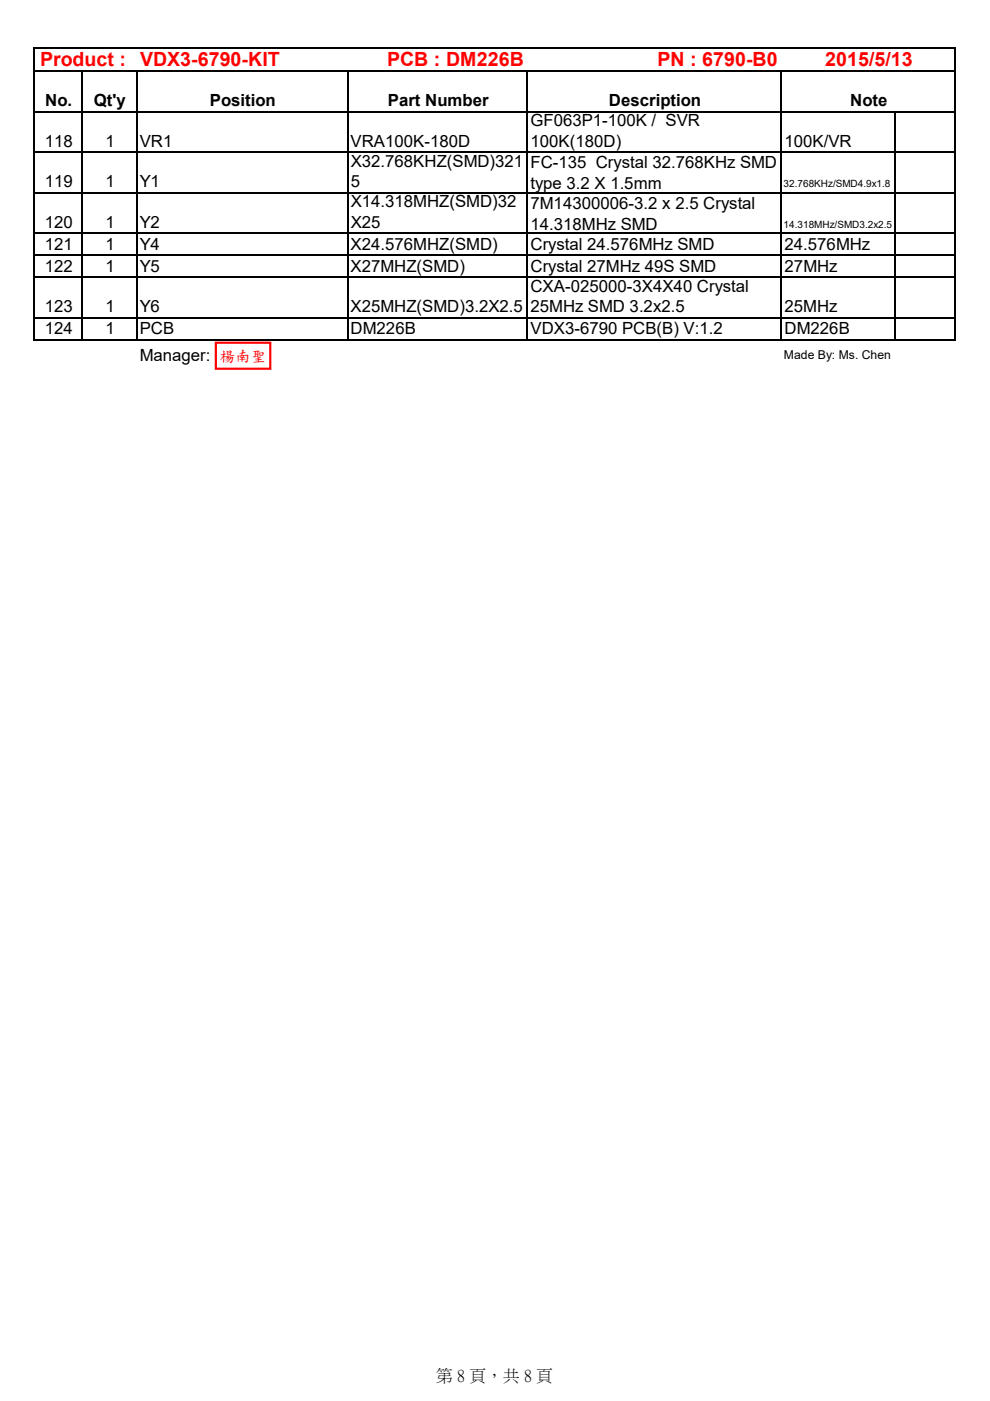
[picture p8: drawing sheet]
<svg xmlns="http://www.w3.org/2000/svg" width="210mm" height="297mm" viewBox="0 0 210 297" stroke-linecap="round" stroke-linejoin="round" font-family="sans-serif">
<defs><g id="words">
<g font-size="4.1" fill="#f00">
<text x="8.5" y="14">Product :</text>
<text x="29.7" y="14.1">VDX3-6790-KIT</text>
<text x="82.1" y="14.1">PCB : DM226B</text>
<text x="139.5" y="14.1">PN : 6790-B0</text>
<text x="175" y="14">2015/5/13</text>
</g>
<g font-size="3.6">
<text x="9.6" y="22.5">No.</text>
<text x="19.9" y="22.5">Qt'y</text>
<text x="44.5" y="22.5">Position</text>
<text x="82.3" y="22.5">Part Number</text>
<text x="129.2" y="22.5">Description</text>
<text x="180.3" y="22.5">Note</text>
<text x="112.5" y="26.7">GF063P1-100K / SVR</text>
<text x="9.5" y="31.1">118</text>
<text x="22.3" y="31.1">1</text>
<text x="29.6" y="31.1">VR1</text>
<text x="74.4" y="31.1">VRA100K-180D</text>
<text x="74.4" y="35.3">X32.768KHZ(SMD)321</text>
<text x="112.5" y="31.1">100K(180D)</text>
<text x="112.5" y="35.7">FC-135 Crystal 32.768KHz SMD</text>
<text x="166.4" y="31.1">100K/VR</text>
<text x="9.5" y="39.7">119</text>
<text x="22.4" y="39.7">1</text>
<text x="29.6" y="39.7">Y1</text>
<text x="74.4" y="39.7">5</text>
<text x="112.5" y="40.1">type 3.2 X 1.5mm</text>
<text x="74.4" y="43.9">X14.318MHZ(SMD)32</text>
<text x="112.5" y="44.3">7M14300006-3.2 x 2.5 Crystal</text>
<text x="9.5" y="48.3">120</text>
<text x="9.5" y="53">121</text>
<text x="22.3" y="53">1</text>
<text x="22.4" y="48.3">1</text>
<text x="29.6" y="53">Y4</text>
<text x="29.6" y="48.3">Y2</text>
<text x="74.4" y="53">X24.576MHZ(SMD)</text>
<text x="74.4" y="48.3">X25</text>
<text x="112.5" y="48.7">14.318MHz SMD</text>
<text x="112.5" y="53">Crystal 24.576MHz SMD</text>
<text x="166.4" y="53">24.576MHz</text>
<text x="9.5" y="57.6">122</text>
<text x="22.3" y="57.6">1</text>
<text x="29.6" y="57.6">Y5</text>
<text x="74.4" y="57.6">X27MHZ(SMD)</text>
<text x="112.5" y="57.6">Crystal 27MHz 49S SMD</text>
<text x="166.4" y="57.6">27MHz</text>
<text x="112.5" y="61.8">CXA-025000-3X4X40 Crystal</text>
<text x="9.5" y="66.2">123</text>
<text x="9.5" y="70.9">124</text>
<text x="22.3" y="66.2">1</text>
<text x="22.4" y="70.9">1</text>
<text x="29.6" y="66.2">Y6</text>
<text x="29.6" y="70.9">PCB</text>
<text x="74.4" y="66.2">X25MHZ(SMD)3.2X2.5</text>
<text x="74.4" y="70.9">DM226B</text>
<text x="112.5" y="66.2">25MHz SMD 3.2x2.5</text>
<text x="112.5" y="70.9">VDX3-6790 PCB(B) V:1.2</text>
<text x="166.4" y="66.2">25MHz</text>
<text x="166.4" y="70.9">DM226B</text>
<text x="29.6" y="76.5">Manager:</text>
<text x="92.5" y="292.7">第 8 頁，共 8 頁</text>
</g>
<text font-size="3.3" fill="#f00" x="46.7" y="76.5">楊南聖</text>
<text font-size="2.6" x="166.3" y="76.2">Made By: Ms. Chen</text>
<g font-size="2.1">
<text x="166.2" y="39.7">32.768KHz/SMD4.9x1.8</text>
<text x="166.2" y="48.3">14.318MHz/SMD3.2x2.5</text>
</g>
</g></defs>
<g fill="none" stroke="#000" stroke-width=".3">
<path d="M7.2 10v62.1M7.4 10.1h195.3M7.4 15h195.3M17.4 15.2v56.9M29 15.2v56.9M73.7 15.2v56.9M111.9 15.2v56.9M165.8 15.2v56.9M202.5 10.3v61.8M7.4 23.6h195.3M7.4 32.2h195.3M189.9 23.8v48.3"/>
<path d="M7.4 40.8h195.3M7.4 49.4h195.3M7.4 54.1h195.3M7.4 58.7h195.3M7.4 67.3h195.3M7.4 72h195.3"/>
</g>
<path d="M45.8 72.6h11.5v5.5h-11.5z" fill="#fff"/>
<path d="M45.6 72.4h12v6h-12zM46 72.6v5.5l-.2-.2h11.5l-.2 .2v-5.5l.2 .3h-11.5z" fill="#f00"/>
<use href="#words"/>
</svg>
